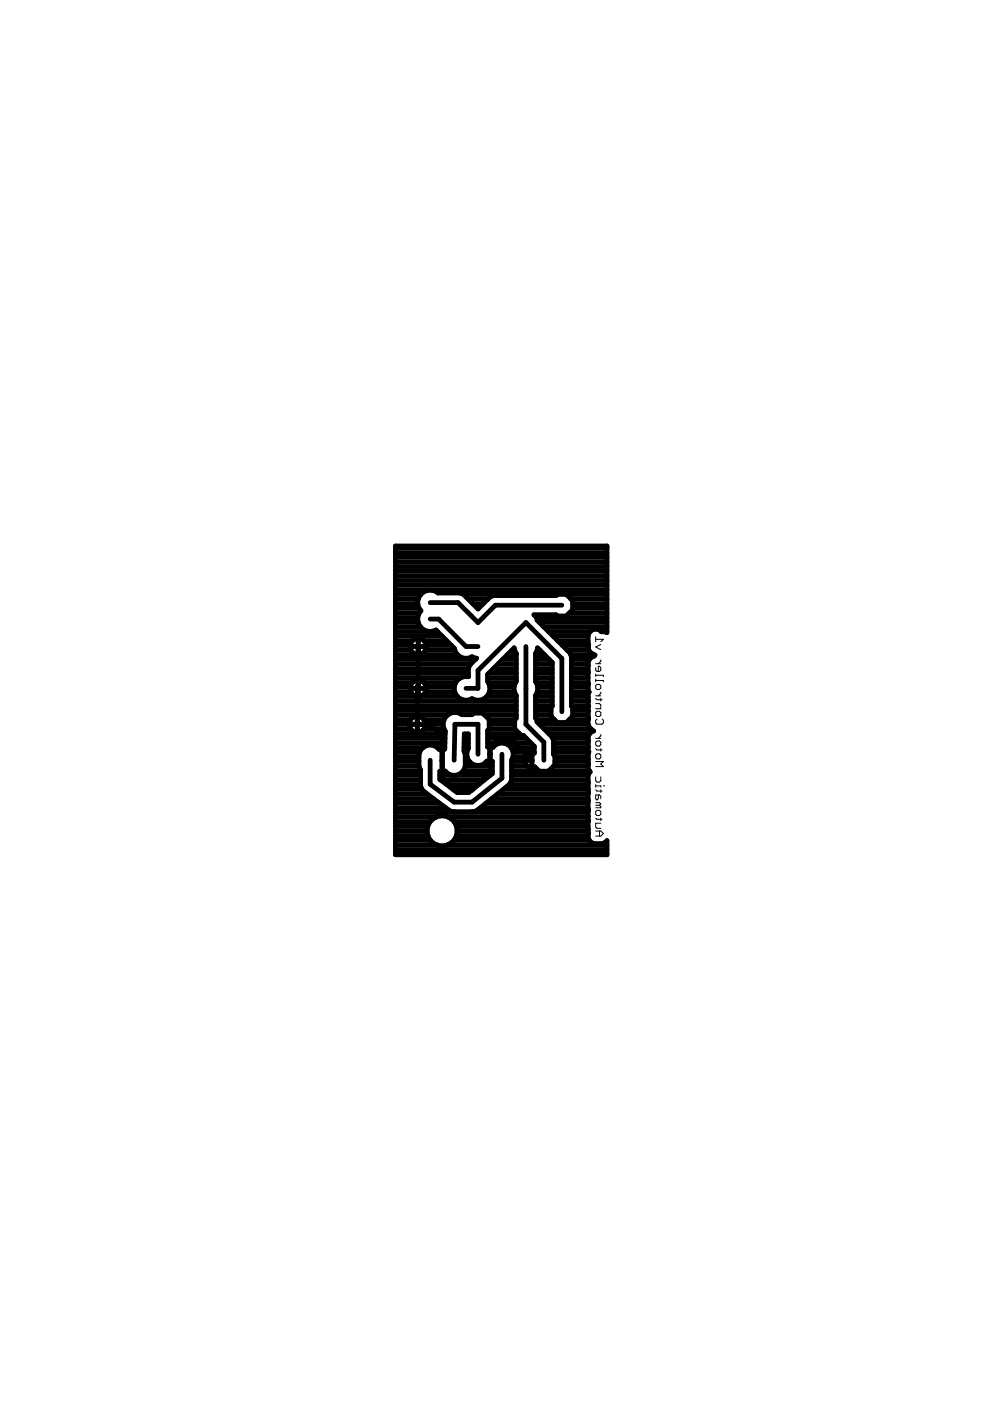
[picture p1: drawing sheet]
<svg xmlns="http://www.w3.org/2000/svg" width="210mm" height="297mm" viewBox="0 0 210 297" stroke-linecap="round" stroke-linejoin="round" font-family="sans-serif">
<g fill="none" stroke="#000" stroke-width=".21">
<path d="M126.3 135v1.1M126.3 135.6h1.6l-.5 .5M127.4 139.9v.3l-.5 .5M127.4 136.6l-1.1 .6 1.1 .5M126.3 141.5v.6l.3 .3h.5l.3-.3v-.6l-.3-.2h-.2v1.1M126.3 142.9v.5M126.3 144v.5M126.3 149.2h.8l.3 .3v.8h-1.1M126.3 158.7l.3 .3h1.1M126.3 156.5h1.1M126.3 143.2h1.6v.2M126.3 144.3h1.6v.2"/>
<path d="M126.3 148.1l.3 .3h1.1M126.3 147.5h1.1M126.3 140.7h1.1M126.6 145.1h.5l.3 .3v.5l-.3 .3h-.5l-.3-.3v-.5zM126.6 150.8h.5l.3 .3v.5l-.3 .3h-.5l-.3-.3v-.5zM126.6 152.5l-.3 .2v.6l.3 .2h1.1l.2-.2v-.6l-.2-.2M126.6 157.1h.5l.3 .3v.5l-.3 .3h-.5l-.3-.3v-.5zM127.4 146.7v.3l-.5 .5M127.4 148.1v.5M127.4 155.7v.3l-.5 .5M127.4 158.7v.6M126.3 176.2h1.1l.5 .5-.5 .6h-1.1"/>
<path d="M126.3 160.1l.3-.3h.5l.3 .3v.5l-.3 .3h-.5l-.3-.3zM126.3 164.7v.8l.3 .3h.5l.3-.3v-.8M126.3 166.4v.5M126.3 173.5l.3 .2h1.1M126.3 166.6h1.1v.3M126.3 170.7h.8M126.3 170.2h.8l.3 .3-.3 .2M126.3 167.4l.3 .3h1.1M126.3 161.5h1.6l-.5 .5 .5 .5h-1.6M126.6 171.8h.5l.3 .3v.5l-.3 .3h-.5l-.3-.3v-.5zM126.9 168.6v.8l-.3 .2-.3-.2v-.8h.8l.3 .2v.6M127.1 176.2v1.1"/>
<path d="M127.1 170.7l.3 .3v.3h-1.1M127.4 174.5h-1.1v.9l.3 .2h.8M127.4 167.4v.6M127.4 173.5v.5M127.9 166.6h.3"/>
</g>
<g fill="none" stroke="#000" stroke-width="1">
<path d="M83.8 119.1h44.9M83.8 118.2h44.9M83.8 117.2h44.9M83.8 116.2h44.9M83.8 126h5.4M83.8 139.8h17M83.8 138.8h13.2M83.8 137.8h3.3M83.8 136.8h3.2M83.8 135.9h3.6M83.8 134.9h9.9M83.8 133.9h9"/>
<path d="M83.8 132.9h5.4M83.8 131.9h4.9M83.8 130.9h4.8M83.8 130h5.1M83.8 129h5.1M83.8 128h4.8M83.8 127h4.9M83.8 125.1h44.9M83.8 124.1h44.9M83.8 123.1h44.9M83.8 122.1h44.9M83.8 121.1h44.9"/>
<path d="M83.8 120.1h44.9M86.9 137.1h3.5M88.6 130.9a2.62 2.62 0 0 0 1.1 2.5 2.62 2.62 0 0 0 2.7 .2l3.9 3.9a2.49 2.49 0 0 0 3.8 1.7l1 .4-1.5 1.4-.3 .7v1.8M88.7 135.3v12.4M88.7 137.8h.1M88.7 136.8h.1M88.7 135.9h.1M89.9 135.9h4.8M90.2 137.8h6.2M90.4 136.8h5.3M91.2 131.3h1.8l5.8 5.8h2.5M91.2 127.8h5.9l4.2 4.2 3.7-3.7h14.1"/>
<path d="M98.3 126h30.4M98.3 126l3 3.1 2.6-2.5 .7-.3h13.3l.3-.3M98.3 126l-.8-.3h-4.6a2.61 2.61 0 0 0-3.6 .2 2.61 2.61 0 0 0 0 3.6l-.5 .7-.2 .7M99.3 127h4.2M100.2 128h2.3M101.2 129h.3M106.6 139.8h2.9M107.5 138.8h2M108.5 137.8h.6M111.5 137.1v16.5l3.8 3.8v3.8M113.5 139.8h2.9M113.5 138.8h2"/>
<path d="M113.8 130.9h14.9M113.9 137.8h.6M114.3 131.9h14.4M115.3 132.9h13.4M116.3 133.9h8.9M117.3 134.9h7.4M118.3 135.9h6.4M119.2 136.8h5.5M120.1 126l1.3 1.4v1.9l-1.3 1.3h-1.9l-.3-.3h-4.7l.7 .7v.5l6.9 7 .4 .7v10.5l.2 .3v1.8l-1.3 1.4h-1.9l-1.4-1.4v-1.8l.3-.3v-9.3l-3.1-3-.5 1.2v5.9a2.5 2.5 0 0 1 0 2.9v4.9l.4 .3M120.2 137.8h4.6M120.7 130h8M121 138.8h5"/>
<path d="M121.1 127h7.6M121.2 139.8h3.8M121.4 129h7.3M121.4 128h7.3M124.8 137.8l-.1-.4v-2.7a1.62 1.62 0 0 1 1.2-1.3 1.62 1.62 0 0 1 1.6 .5h.7l.5 .2v-18.3h-44.9v65.4h44.9v-3l-.4 .4-.6 .3h-1.7a1.57 1.57 0 0 1-1.2-2.2l-.1-4.9M124.8 137.8a1.86 1.86 0 0 0 1.4 1.1l-.2 .1a1.98 1.98 0 0 0-1.3 2v4.1M127.4 133.9h1.3M83.8 153.6h10.2M83.8 147.7h4.7M83.8 159.5h5.2M83.8 158.5h5.9M83.8 157.5h10.5"/>
<path d="M83.8 156.5h10.6M83.8 155.5h10.6M83.8 154.6h3.3M83.8 152.6h3.3M83.8 151.6h11.1M83.8 150.6h25.7M83.8 149.6h25.7M83.8 148.7h25.7M83.8 146.7h3.3M83.8 145.7h3.2M83.8 144.7h3.7M83.8 143.7h13.9"/>
<path d="M83.8 142.7h15.5M83.8 141.8h15.5M83.8 140.8h16M86.9 145.9h3.5M87 152.6a1.74 1.74 0 0 1 2.9 0M87 152.6a1.73 1.73 0 0 0 1.5 2.7 1.73 1.73 0 0 0 1.4-2.7M88.5 154.6h.1M88.5 152.6h.1M88.7 145.4l-.2 .2v9.7M88.7 146.7h.1M88.7 145.7h.1M88.7 144.7h.1"/>
<path d="M88.9 147.7h8.1M89.9 144.7h6.7M89.9 154.6h4.3M89.9 152.6h4.3M90.2 146.7h6.2M90.4 145.7h5.9M91.2 153.6l2.5 2.5v8.9l2.6 2.5h3.8l3.8-3.8v-5.4M92.7 158.5h1.6M93.7 159.5h.1M98.4 158.5h.9M98.4 157.5h.9M98.4 156.5h.9"/>
<path d="M98.5 159.5h.5M98.8 145.9h2.5v-3.8l10.2-10.1 7.6 7.6v11.3M99.3 143.5a2.53 2.53 0 0 0-3 2.8 2.53 2.53 0 0 0 3.8 1.8 2.51 2.51 0 0 0 3.1-.4 2.51 2.51 0 0 0 .2-3.2v-1.5l5.6-5.6 .5 1.2v5.9a2.41 2.41 0 0 0 0 2.9v4.9l-.4 .3M99.3 143.5h.1M101.3 159.9v-6.3h-4.8l-.2 7.6M102.7 151.6h6.8M103.2 147.7h6.3M103.4 157.5h9.2M103.4 156.5h8.2M103.4 155.5h6.7M103.4 143.7h6.1M103.5 144.7h5.8"/>
<path d="M103.6 142.7h5.9M103.7 153.6h5.4M103.7 152.6v1.9l-.3 .4v3.5l.6-.1 .5 .1a2.41 2.41 0 0 1 3.3-.5 2.41 2.41 0 0 1 .7 3.3v4.2M103.7 152.6l-1.4-1.4h-1.9l-.3 .3h-2.1a2.52 2.52 0 0 0-3.3 .3 2.52 2.52 0 0 0-.3 3.2l-.1 3.9h-1.2a2.45 2.45 0 0 0-2.4-.9 2.45 2.45 0 0 0-1.9 1.9v2.6l.4 .8v2.7a2.11 2.11 0 0 0 1 2l5.2 3.9 .8 .2h4.1l.9-.3 6.3-5a2.03 2.03 0 0 0 1-1.4M103.7 154.6h5.5M103.7 152.6h5.5M103.7 146.7h5.4M103.8 145.7h5.2M103.9 158.6l1.3-1.2h3.8l3.8 3.8h-1.6M103.9 159.9h.1M103.9 159.5h.1M103.9 158.5h.1"/>
<path d="M104.6 141.8h4.9M105.6 140.8h3.9M106.4 159.9v5.1l-6.3 5.1h-3.8l-5.1-3.8v-5.1M108.3 158.5h5M108.8 159.5h4.5M109.1 152.6v1.9l1.4 1.4h.5l2.3 2.3v1.5a1.57 1.57 0 0 0-2.1 1.6 1.57 1.57 0 0 0 2.2 1.3l.9 .9h2l1.3-1.4v-1.9l-.3-.3v-2.9l-.3-.8-3.1-3.1v-.5M112.8 159.6v3.2M113.5 147.7h3.6M113.5 151.6h3.3M113.5 150.6h3.3M113.5 149.6h3.6M113.5 148.7h3.6"/>
<path d="M113.5 143.7h3.6M113.5 142.7h3.6M113.5 141.8h3.6M113.5 140.8h3.6M113.7 144.7h3.4M113.9 152.6h3.7M113.9 146.7h3.2M114 145.7h3.1M114.4 153.6h10.3M115.4 154.6h9.9M116.4 155.5h8.7M117.2 156.5h7.5"/>
<path d="M117.3 159.5h7.5M117.3 158.5h7.4M117.3 157.5h7.4M120.7 152.6h4M121.2 147.7h3.5M121.2 149.6h3.6M121.2 148.7h3.6M121.2 146.7h3.7M121.2 145.7h3.5M121.2 144.7h3.5M121.2 143.7h3.5M121.2 142.7h3.5"/>
<path d="M121.2 141.8h3.5M121.2 140.8h3.5M121.4 151.6h3.3M121.4 150.6h3.3M124.7 145.1v1.1l.2 .5-.2 .5 .1 1.4M124.7 150.8v1.6M124.7 152.4a2.16 2.16 0 0 0 1.2 2.6 1.72 1.72 0 0 0-1.2 2M124.7 157v2l.2 .4-.2 .4M124.7 159.8l.1 2.2a1.42 1.42 0 0 0 .3 1.6l-.4 .8v7.4M124.7 145.1h.1M124.7 147.9h.1M124.7 150.8h.1"/>
<path d="M124.7 152.4h.1M124.7 157v.1M124.7 159.8h.1M124.8 148.6l-.1 2.2M83.8 164.4h5.4M83.8 179.1h8.8M83.8 178.2h7.4M83.8 177.2h6.9M83.8 176.2h6.8M83.8 175.2h6.9M83.8 174.2h7.4M83.8 173.2h8.7"/>
<path d="M83.8 172.3h40.9M83.8 171.3h10.7M83.8 170.3h9.4M83.8 169.3h8.1M83.8 168.3h6.8M83.8 167.3h5.7M83.8 166.3h5.4M83.8 165.4h5.4M83.8 163.4h5.4M83.8 162.4h5M83.8 161.4h5M83.8 160.4h5"/>
<path d="M93.2 164.4h10.7M93.4 165.4h9.3M93.7 161.2h.1M93.7 163.4h.1M93.7 162.4h.1M93.7 161.4h.1M93.7 160.4h.1M94.7 166.3h6.8M94.9 179.1h33.8M95 173.2h29.7M96 167.3h4.2M96.2 178.2h28.7"/>
<path d="M96.3 174.2h28.4M96.8 177.2h27.9M96.8 175.2h27.9M96.9 176.2h27.8M98.2 163.4h6.2M98.6 162.4h5.8M98.6 161.4h.9M98.6 160.4h.4M101.8 171.3h22.9M103.1 170.3h21.6M103.2 161.4h.2M103.9 161.4h.1"/>
<path d="M103.9 160.4h.1M104.3 169.3h20.4M104.4 161.4h.1M104.4 161.4v2.6l-5 4h-2.5l-3.7-2.8v-1.7l.7 .1 .5-.1 .5 .5 .9 .4M104.4 161.4l-.6 .1-.5-.1a2.41 2.41 0 0 1-3.3 .5 2.41 2.41 0 0 1-.7-3.3v-3h-.9v3.6l.2 .7v2.6l-.3 .9-.7 .6-.8 .4M105.5 168.3h19.2M106.7 167.3h18M108 166.3h16.7M108.5 164.4h16.2M108.5 165.4h16.2M108.5 163.4h5.8M108.5 162.4h3.3"/>
<path d="M108.5 161.4h2.7M108.8 160.4h2.6M112.8 162.4h.1M112.8 161.4h.1M112.8 160.4h.1M116.4 163.4h8.5M117.3 162.4h7.4M117.6 161.4h7.1M117.6 160.4h7.1M124.7 167.2h.1M124.7 171.8h.1M83.8 181.1h44.9"/>
<path d="M83.8 180.1h44.9"/>
<circle cx="88.7" cy="137.1" r="1.73"/>
<circle cx="88.7" cy="146" r="1.73"/>
<circle cx="93.7" cy="176.2" r="3.2"/>
</g>
</svg>
